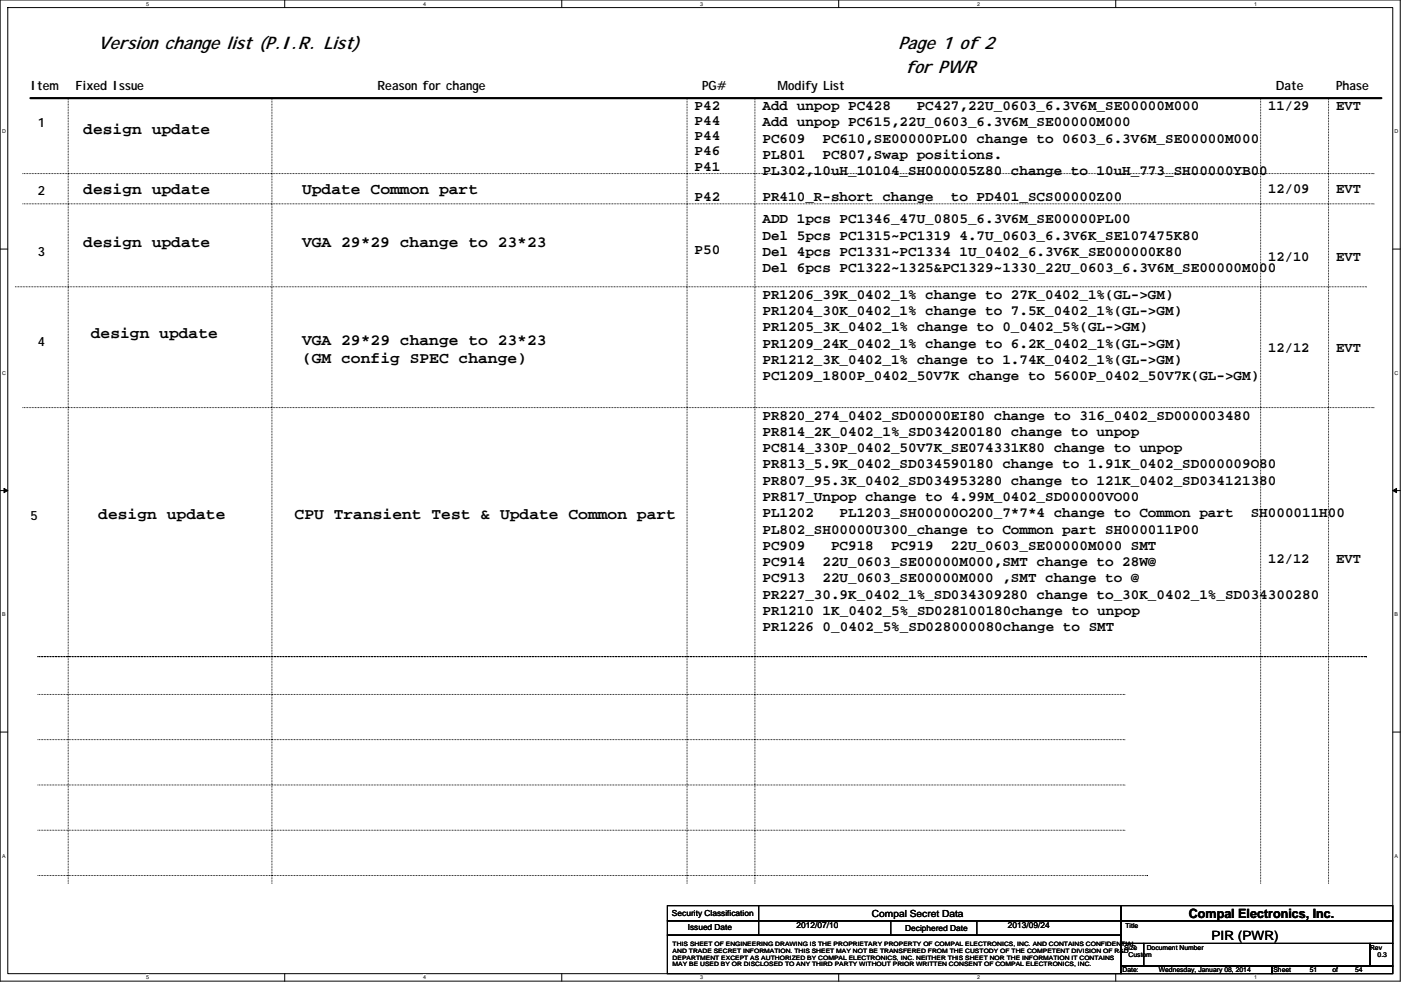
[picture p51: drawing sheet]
<svg xmlns="http://www.w3.org/2000/svg" width="297mm" height="210mm" viewBox="0 0 297 210" stroke-linecap="round" stroke-linejoin="round" font-family="sans-serif">
<defs><g id="words">
<g font-size="3.9">
<text x="20.8" y="10.5">Version change list (P.I.R. List)</text>
<text x="190.5" y="10.5">Page 1 of 2</text>
<text x="192" y="15.6">for PWR</text>
</g>
<g font-size="3.3">
<text x="17.6" y="28.4">design update</text>
<text x="17.6" y="41.2">design update</text>
<text x="64" y="41.2">Update Common part</text>
<text x="17.6" y="52.4">design update</text>
<text x="64" y="52.4">VGA 29*29 change to 23*23</text>
<text x="19.3" y="71.6">design update</text>
<text x="64" y="73.2">VGA 29*29 change to 23*23</text>
<text x="64" y="77">(GM config SPEC change)</text>
<text x="20.8" y="110">design update</text>
<text x="62.5" y="110">CPU Transient Test &amp; Update Common part</text>
</g>
<g font-size="3">
<text x="147.3" y="23.3">P42</text>
<text x="161.7" y="23.3">Add unpop PC428</text>
<text x="194.4" y="23.3">PC427,22U_0603_6.3V6M_SE00000M000</text>
<text x="268.9" y="23.3">11/29</text>
<text x="283.3" y="23.3">EVT</text>
<text x="147.3" y="26.5">P44</text>
<text x="147.3" y="29.8">P44</text>
<text x="161.7" y="26.8">Add unpop PC615,22U_0603_6.3V6M_SE00000M000</text>
<text x="147.3" y="33">P46</text>
<text x="161.7" y="30.2">PC609</text>
<text x="161.7" y="33.7">PL801</text>
<text x="174.4" y="30.2">PC610,SE00000PL00 change to 0603_6.3V6M_SE00000M000</text>
<text x="174.4" y="33.7">PC807,Swap positions.</text>
<text x="147.3" y="36.2">P41</text>
<text x="161.7" y="37.1">PL302,10uH_10104_SH000005Z80 change to 10uH_773_SH00000YB00</text>
<text x="268.9" y="41">12/09</text>
<text x="283.3" y="41">EVT</text>
<text x="147.3" y="42.5">P42</text>
<text x="161.7" y="42.5">PR410_R-short change</text>
<text x="161.7" y="47.3">ADD 1pcs PC1346_47U_0805_6.3V6M_SE00000PL00</text>
<text x="201.6" y="42.5">to PD401_SCS00000Z00</text>
<text x="147.3" y="53.8">P50</text>
<text x="161.7" y="50.8">Del 5pcs PC1315~PC1319 4.7U_0603_6.3V6K_SE107475K80</text>
<text x="161.7" y="54.3">Del 4pcs PC1331~PC1334 1U_0402_6.3V6K_SE000000K80</text>
<text x="161.7" y="57.7">Del 6pcs PC1322~1325&amp;PC1329~1330_22U_0603_6.3V6M_SE00000M000</text>
<text x="268.9" y="55.4">12/10</text>
<text x="283.3" y="55.4">EVT</text>
<text x="161.7" y="63.4">PR1206_39K_0402_1% change to 27K_0402_1%(GL-&gt;GM)</text>
<text x="161.7" y="66.8">PR1204_30K_0402_1% change to 7.5K_0402_1%(GL-&gt;GM)</text>
<text x="161.7" y="70.3">PR1205_3K_0402_1% change to 0_0402_5%(GL-&gt;GM)</text>
<text x="161.7" y="73.7">PR1209_24K_0402_1% change to 6.2K_0402_1%(GL-&gt;GM)</text>
<text x="161.7" y="77.2">PR1212_3K_0402_1% change to 1.74K_0402_1%(GL-&gt;GM)</text>
<text x="268.9" y="74.5">12/12</text>
<text x="283.3" y="74.5">EVT</text>
<text x="161.7" y="80.6">PC1209_1800P_0402_50V7K change to 5600P_0402_50V7K(GL-&gt;GM)</text>
<text x="161.7" y="89">PR820_274_0402_SD00000EI80 change to 316_0402_SD000003480</text>
<text x="161.7" y="92.4">PR814_2K_0402_1%_SD034200180 change to unpop</text>
<text x="161.7" y="95.9">PC814_330P_0402_50V7K_SE074331K80 change to unpop</text>
<text x="161.7" y="99.3">PR813_5.9K_0402_SD034590180 change to 1.91K_0402_SD000009O80</text>
<text x="161.7" y="102.8">PR807_95.3K_0402_SD034953280 change to 121K_0402_SD034121380</text>
<text x="161.7" y="106.2">PR817_Unpop change to 4.99M_0402_SD00000VO00</text>
<text x="161.7" y="109.7">PL1202</text>
<text x="161.7" y="113.1">PL802_SH00000U300_change to Common part SH000011P00</text>
<text x="178" y="109.7">PL1203_SH00000O200_7*7*4 change to Common part</text>
<text x="265.2" y="109.7">SH000011H00</text>
<text x="161.7" y="116.6">PC909</text>
<text x="176.2" y="116.6">PC918</text>
<text x="188.9" y="116.6">PC919</text>
<text x="201.6" y="116.6">22U_0603_SE00000M000 SMT</text>
<text x="268.9" y="119.4">12/12</text>
<text x="283.3" y="119.4">EVT</text>
<text x="161.7" y="120">PC914</text>
<text x="161.7" y="123.5">PC913</text>
<text x="174.4" y="120">22U_0603_SE00000M000,SMT change to 28W@</text>
<text x="174.4" y="123.5">22U_0603_SE00000M000 ,SMT change to @</text>
<text x="161.7" y="126.9">PR227_30.9K_0402_1%_SD034309280 change to_30K_0402_1%_SD034300280</text>
<text x="161.7" y="130.4">PR1210 1K_0402_5%_SD028100180change to unpop</text>
<text x="161.7" y="133.8">PR1226 0_0402_5%_SD028000080change to SMT</text>
</g>
<g font-size="2.7">
<text x="6.5" y="19">Item</text>
<text x="16" y="19">Fixed Issue</text>
<text x="80" y="19">Reason for change</text>
<text x="148.9" y="19">PG#</text>
<text x="164.9" y="19">Modify List</text>
<text x="270.5" y="19">Date</text>
<text x="283.3" y="19">Phase</text>
<text x="8" y="27">1</text>
<text x="8" y="41.4">2</text>
<text x="8" y="54.2">3</text>
<text x="8" y="73.4">4</text>
<text x="6.5" y="110.2">5</text>
<text x="252.1" y="194.5">Compal Electronics, Inc.</text>
<text x="256.9" y="199.3">PIR (PWR)</text>
</g>
<text font-size="2.1" x="184.9" y="194.4">Compal Secret Data</text>
<g font-size="1.8">
<text x="142.5" y="194.2">Security Classification</text>
<text x="145.8" y="197.3">Issued Date</text>
<text x="168.9" y="196.8">2012/07/10</text>
<text x="191.9" y="197.4">Deciphered Date</text>
<text x="213.7" y="196.8">2013/09/24</text>
</g>
<g font-size="1.4">
<text x="238.6" y="196.7">Title</text>
<text x="238.3" y="201.3">Size</text>
<text x="239.3" y="202.9">Custom</text>
<text x="243.1" y="201.3">Document Number</text>
<text x="290.5" y="201.3">Rev</text>
<text x="292.1" y="202.9">0.3</text>
<text x="238" y="206.1">Date:</text>
<text x="245.7" y="206.1">Wednesday, January 08, 2014</text>
<text x="270" y="206.1">Sheet</text>
<text x="277.7" y="206.1">51</text>
<text x="282.5" y="206.1">of</text>
<text x="287.3" y="206.1">54</text>
</g>
<g font-size="1.3">
<text x="142.6" y="200.5">THIS SHEET OF ENGINEERING DRAWING IS THE PROPRIETARY PROPERTY OF COMPAL ELECTRONICS, INC. AND CONTAINS CONFIDENTIAL</text>
<text x="142.6" y="202">AND TRADE SECRET INFORMATION. THIS SHEET MAY NOT BE TRANSFERED FROM THE CUSTODY OF THE COMPETENT DIVISION OF R&amp;D</text>
<text x="142.6" y="203.5">DEPARTMENT EXCEPT AS AUTHORIZED BY COMPAL ELECTRONICS, INC. NEITHER THIS SHEET NOR THE INFORMATION IT CONTAINS</text>
<text x="142.6" y="204.9">MAY BE USED BY OR DISCLOSED TO ANY THIRD PARTY WITHOUT PRIOR WRITTEN CONSENT OF COMPAL ELECTRONICS, INC.</text>
</g>
<g font-size="1.1">
<text x="31" y="1.2">5</text>
<text x="89.7" y="1.2">4</text>
<text x="148.5" y="1.2">3</text>
<text x="207.2" y="1.2">2</text>
<text x="265.9" y="1.2">1</text>
<text x=".4" y="28.2">D</text>
<text x="295.7" y="28.2">D</text>
<text x=".4" y="79.4">C</text>
<text x="295.7" y="79.4">C</text>
<text x=".4" y="130.6">B</text>
<text x="295.7" y="130.6">B</text>
<text x=".4" y="181.8">A</text>
<text x="295.7" y="181.8">A</text>
<text x="31" y="207.6">5</text>
<text x="89.7" y="207.6">4</text>
<text x="148.5" y="207.6">3</text>
<text x="207.2" y="207.6">2</text>
<text x="265.9" y="207.6">1</text>
</g>
</g></defs>
<path d="M0 0h296.9v208h-296.9zM1.6 1.6h293.7v204.8h-293.7z" fill="none" stroke="#000" stroke-width=".21"/>
<g fill="#fff">
<path d="M31 .2h.6v1.2h-.6z"/>
<path d="M31 206.6h.6v1.3h-.6z"/>
</g>
<path d="M60.4 0v1.6M60.4 206.4v1.6" fill="none" stroke="#000" stroke-width=".21"/>
<g fill="#fff">
<path d="M89.7 .2h.6v1.2h-.6z"/>
<path d="M89.7 206.6h.6v1.3h-.6z"/>
</g>
<path d="M119.1 0v1.6M119.1 206.4v1.6" fill="none" stroke="#000" stroke-width=".21"/>
<g fill="#fff">
<path d="M148.5 .2h.6v1.2h-.6z"/>
<path d="M148.5 206.6h.6v1.3h-.6z"/>
</g>
<path d="M177.8 0v1.6M177.8 206.4v1.6" fill="none" stroke="#000" stroke-width=".21"/>
<g fill="#fff">
<path d="M207.2 .2h.6v1.2h-.6z"/>
<path d="M207.2 206.6h.6v1.3h-.6z"/>
</g>
<path d="M236.6 0v1.6M236.6 206.4v1.6" fill="none" stroke="#000" stroke-width=".21"/>
<g fill="#fff">
<path d="M265.9 .2h.6v1.2h-.6z"/>
<path d="M265.9 206.6h.6v1.3h-.6z"/>
<path d="M.4 27.2h.8v1.3h-.8z"/>
<path d="M295.7 27.2h.8v1.3h-.8z"/>
<path d="M.4 78.4h.8v1.3h-.8z"/>
<path d="M295.7 78.4h.8v1.3h-.8z"/>
</g>
<path d="M0 52.8h1.6M295.3 52.8h1.6" fill="none" stroke="#000" stroke-width=".21"/>
<g fill="#fff">
<path d="M.4 129.6h.8v1.3h-.8z"/>
<path d="M295.7 129.6h.7v1.3h-.7z"/>
</g>
<path d="M0 104h1.6M295.3 104h1.6" fill="none" stroke="#000" stroke-width=".21"/>
<path d="M.8 103.5l.8 .5-.8 .5zM295.3 104l.8-.5v1z" fill="#000" stroke="#000" stroke-width=".21"/>
<g fill="#fff">
<path d="M.4 180.8h.8v1.3h-.8z"/>
<path d="M295.7 180.8h.7v1.3h-.7z"/>
</g>
<g fill="none" stroke="#000" stroke-width=".21">
<path d="M0 155.2h1.6M295.3 155.2h1.6M141.5 192h96.2v3.2h-96.2zM141.5 195.2h96.2v3.1h-96.2zM141.5 198.3h96.2v8.1h-96.2zM160.9 192v6.3M188.9 195.2v3.1M207.1 195.2v3.1M237.7 192h57.6v3.2h-57.6zM237.7 195.2h57.6v4.8h-57.6zM237.7 200h4.8v4.8h-4.8zM237.7 204.8h32v1.6h-32z"/>
<path d="M242.5 200h48v4.8h-48zM269.7 204.8h25.6v1.6h-25.6zM290.5 200h4.8v4.8h-4.8z"/>
</g>
<path d="M6.5 20.8h286.4" fill="none" stroke="#000" stroke-width=".47"/>
<g fill="none" stroke="#000" stroke-width=".21" stroke-dasharray="0 .3">
<path d="M4.8 36.8h286.5M14.5 20.8v166.4M57.7 20.8v166.4M145.7 20.8v166.4M160.1 20.8v166.4M267.3 20.8v166.4M281.7 20.8v166.4M291.3 36.8h.1M4.8 43.2h286.5M291.3 43.2h.1M3.3 60.8h286.4M289.7 60.8h.1"/>
<path d="M4.8 86.4h286.5M291.3 86.4h.1M8 139.2h281.7M289.7 139.2h.1M8 147.2h230.5M8 156.8h230.5M238.5 147.2h.1M238.5 156.8h.1M8 166.4h230.5M8 176h230.5M238.5 166.4h.1M238.5 176h.1"/>
<path d="M8 185.6h235.3M14.5 187.2h.1M57.7 187.2h.1M145.7 187.2h.1M160.1 187.2h.1M243.3 185.6h.1M267.3 187.2h.1M281.7 187.2h.1"/>
</g>
<use href="#words"/>
</svg>
